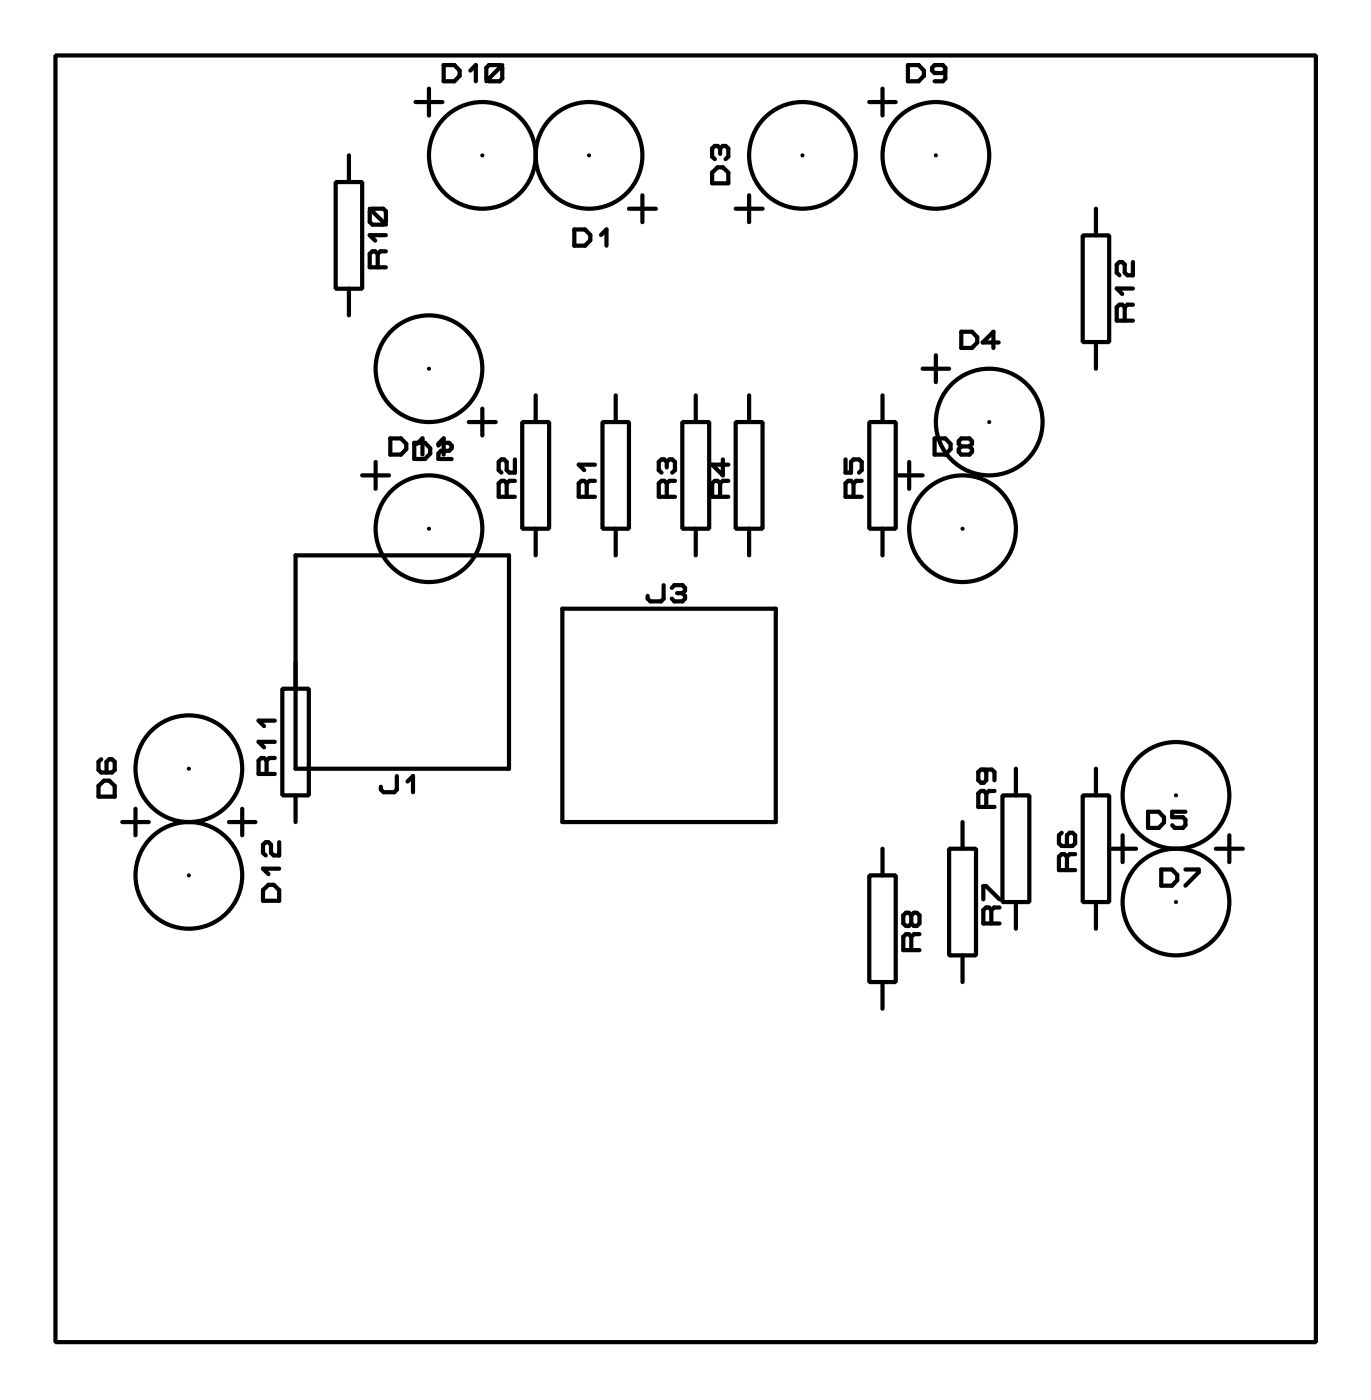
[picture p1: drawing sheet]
<svg xmlns="http://www.w3.org/2000/svg" width="65mm" height="67mm" viewBox="0 0 65 67" stroke-linecap="round" stroke-linejoin="round" font-family="sans-serif">
<g fill="none" stroke="#000" stroke-width=".2">
<path d="M2.6 2.6h60v61.3h-60zM16 8.7h1.2v5h-1.2zM16.6 7.4v1.3M16.6 13.7v1.3M17.6 10.1l.1-.2h.5l.2 .2v.5l-.2 .1h-.5l-.1-.1zM17.6 9.9l.8 .8M18 12.1l-.1-.1-.3 .1v.6h.8M18 12.1v.6M18.4 12h-.3l-.1 .1M18.4 11.2h-.8l.3 .3M19.8 4.9h1.3M20.4 4.2v1.3"/>
<path d="M20.4 17.6h.1M21.1 3.1h.5l.3 .3v.2l-.3 .3h-.5zM22.4 3.4l.2-.3v.8M23 7.4h.1M23 19.5v1.2M23.3 3.1h.5l.1 .1v.5l-.1 .2h-.5l-.2-.2v-.5zM23.9 3.1l-.8 .8M25.5 18.8v1.3M27.3 10.9h.5l.3 .3v.2l-.3 .3h-.5zM28 7.4h.1M28.6 11.2l.3-.3v.8M29.3 18.8v1.3"/>
<path d="M29.9 9.9h1.3M30.6 9.3v1.3M33.1 18.8v1.3M33.9 8.2l.3-.2h.2l.3 .2v.5h-.8zM34.3 7.1l-.1-.2-.3 .2v.4l.1 .1M34.3 7.1l.1-.2 .3 .2v.4l-.2 .1M34.3 7.1v.2M35 9.9h1.3M35.7 9.3v1.3M35.7 18.8v1.3M38.2 7.4h.1M41.4 4.9h1.2"/>
<path d="M42 4.2v1.3M42 18.8v1.3M43.2 3.1h.5l.3 .3v.2l-.3 .3h-.5zM43.9 17.6h1.3M44.5 7.4h.1M44.5 16.9v1.3M45 3.4l-.1 .1h-.4l-.1-.1 .1-.3h.4l.1 .1v.5l-.1 .2h-.4M45.8 15.8h.5l.2 .3v.2l-.2 .3h-.5zM47.5 16.3h-.7l.5-.5v.8M51.5 11.2h1.3v5.1h-1.3zM52.2 9.9v1.3M52.2 16.3v1.3"/>
<path d="M53.5 14.6l-.1-.1-.2 .1v.7h.7M53.5 14.6v.7M53.9 12.5v.6h-.2l-.2-.1v-.4l-.1-.1-.2 .1v.4l.1 .1M53.9 14.5h-.2l-.2 .1M53.9 13.7h-.7l.2 .3M4.7 37.4l.2-.2h.3l.3 .2v.5h-.8zM4.8 36.2l-.1 .1v.4l.1 .1h.5l.2-.1v-.4l-.2-.1-.2 .1v.5M5.8 39.1h1.3M6.4 38.5v1.3M9 36.6h.1M10.9 39.1h1.3M11.5 38.5v1.3"/>
<path d="M12.7 36.2l-.1-.1-.3 .1v.7h.8M12.7 36.2v.7M13.1 36.1h-.3l-.1 .1M13.1 35.3h-.8l.3 .3M13.1 34.3h-.8l.3 .3M13.4 32.8h1.3v5.1h-1.3zM14.1 26.4h10.1v10.2h-10.1zM14.1 37.9v1.2M17.2 22.6h1.3M17.9 22v1.3M18.6 20.9h.5l.2 .2v.3l-.2 .2h-.5zM18.9 37v.6l-.1 .1h-.5l-.2-.2"/>
<path d="M19.4 37.2l.3-.2v.7M19.7 21.1h.5l.3 .2v.3l-.3 .3h-.5zM19.8 21.1l.3-.2v.7M20.4 25.2h.1M20.9 21.1l.2-.2v.7M20.9 21.2l.1-.1h.4l.1 .2-.1 .2h-.4l-.1 .1v.3h.6M22.3 20.1h1.3M24.1 23l-.1-.1-.3 .1v.7h.8M24.1 23v.7M24.5 21.9v.6h-.3l-.1-.1v-.4l-.1-.1-.3 .1v.4l.2 .1M24.5 22.9h-.3l-.1 .1M24.9 20.1h1.2v5.1h-1.2z"/>
<path d="M25.5 25.2v1.2M26.8 29h10.1v10.1h-10.1zM27.9 23l-.1-.1-.3 .1v.7h.8M27.9 23v.7M28.3 22.9h-.2l-.2 .1M28.3 22.1h-.8l.3 .3M28.7 20.1h1.2v5.1h-1.2zM29.3 25.2v1.2M31.6 27.9v.6l-.1 .1h-.5l-.2-.2M31.7 22l-.1-.1-.2 .1v.4l.1 .1M31.7 22l.2-.1 .2 .1v.4l-.1 .1M31.7 23l-.1-.1-.2 .1v.7h.7"/>
<path d="M31.7 22v.3M31.7 23v.7M32 28l.1-.1h.4l.1 .1-.1 .2M32.1 22.9h-.2l-.2 .1M32.2 28.2h.3M32.5 20.1h1.3v5.1h-1.3zM32.5 28.2l.1 .2-.1 .2h-.4l-.1-.1M33.1 25.2v1.2M34.3 23l-.1-.1-.3 .1v.7h.8M34.3 23v.7M34.4 21.9v.7l-.5-.5h.8M34.7 22.9h-.3l-.1 .1"/>
<path d="M35 20.1h1.3v5.1h-1.3zM35.7 25.2v1.2M40.2 21.9v.6h.3v-.5l.1-.1h.3l.1 .1v.4l-.1 .1M40.6 23l-.1-.1-.3 .1v.7h.8M40.6 23v.7M41 22.9h-.2l-.2 .1M41.4 20.1h1.2v5.1h-1.2zM42 25.2v1.2M42.6 22.6h1.3M43.3 22v1.3M44.5 20.9h.5l.2 .2v.3l-.2 .2h-.5zM45.8 21.3l-.2-.2 .2-.2h.3l.2 .1-.2 .3"/>
<path d="M45.8 21.3l-.2 .1 .2 .2h.3l.2-.1-.2-.2M45.8 21.3h.3M45.8 25.2h.1M45.8 39.1v1.3M46.8 36.6l.1 .2v.4l-.1 .1-.2-.1v-.4l.1-.2h.5l.1 .2v.4M46.9 37.8l-.1-.1-.2 .1v.6h.7M46.9 37.8v.6M47.1 20.1h.1M47.3 37.7h-.2l-.2 .1M47.7 37.9h1.3v5.1h-1.3zM48.4 36.6v1.3M50.5 39.7l-.1 .1v.4l.1 .1h.5l.2-.1v-.4l-.2-.1-.2 .1v.5"/>
<path d="M51.5 37.9h1.3v5.1h-1.3zM52.2 36.6v1.3M53.4 39.8v1.3M54.6 38.7h.6l.2 .2v.3l-.2 .2h-.6zM56 37.9h.1M56.4 38.7h-.6v.2h.5l.1 .1v.3l-.1 .1h-.4l-.1-.1M58.5 39.8v1.3M9 41.7h.1M12.5 42.4l.3-.3h.2l.3 .3v.5h-.8zM13.3 40.1v.6h-.3l-.1-.1v-.4l-.1-.1-.3 .1v.4l.1 .1M13.3 41.4h-.8l.3 .2M41.4 41.7h1.2v5.1h-1.2z"/>
<path d="M42 40.4v1.3M42 46.8v1.2M43.4 44.6l-.1-.1-.3 .1v.6h.8M43.4 43.6l-.1-.1-.3 .1v.4l.1 .1 .3-.1M43.4 43.6v.4M43.4 44.6v.6M43.4 43.6l.1-.1 .3 .1v.4l-.2 .1-.2-.1M43.8 44.5h-.3l-.1 .1M45.2 40.4h1.3v5.1h-1.3zM45.8 45.5v1.3M46.8 42.8v-.6h.1l.7 .6M47.2 43.3l-.1-.1-.3 .1v.7h.8"/>
<path d="M47.2 43.3v.7M47.6 43.2h-.3l-.1 .1M48.4 43v1.2M50.8 40.8l-.1-.1-.3 .1v.6h.8M50.8 40.8v.6M51.2 40.7h-.3l-.1 .1M52.2 43v1.2M52.8 40.4h1.3M55.3 41.4h.5l.2 .3v.2l-.2 .3h-.5zM56 43h.1M56.4 41.4h.7v.1l-.7 .7M57.9 40.4h1.3"/>
<circle cx="20.4" cy="17.6" r="2.54"/>
<circle cx="23" cy="7.4" r="2.54"/>
<circle cx="28" cy="7.4" r="2.54"/>
<circle cx="38.2" cy="7.4" r="2.54"/>
<circle cx="44.5" cy="7.4" r="2.54"/>
<circle cx="9" cy="36.6" r="2.54"/>
<circle cx="20.4" cy="25.2" r="2.54"/>
<circle cx="45.8" cy="25.2" r="2.54"/>
<circle cx="47.1" cy="20.1" r="2.54"/>
<circle cx="56" cy="37.9" r="2.54"/>
<circle cx="9" cy="41.7" r="2.54"/>
<circle cx="56" cy="43" r="2.54"/>
</g>
</svg>
